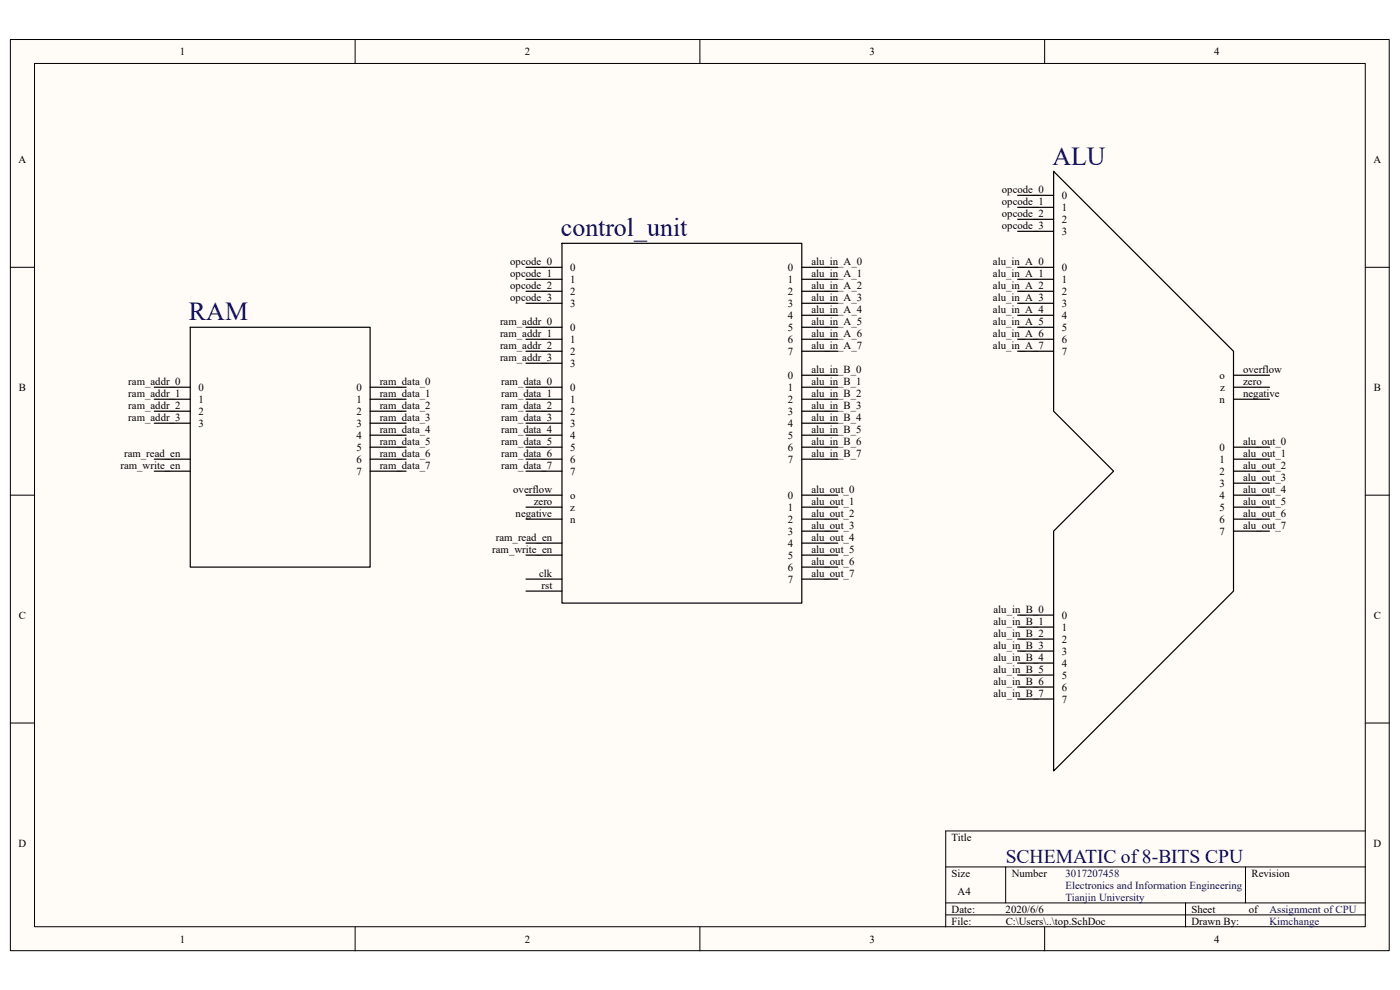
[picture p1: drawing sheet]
<svg xmlns="http://www.w3.org/2000/svg" width="297mm" height="210mm" viewBox="0 0 297 210" stroke-linecap="round" stroke-linejoin="round" font-family="sans-serif">
<defs><g id="words">
<g font-size="5.5" fill="#000080">
<text x="223.3" y="34.9">ALU</text>
<text x="119" y="50.2">control_unit</text>
<text x="40.1" y="68">RAM</text>
</g>
<text font-size="4.1" fill="#000080" x="213.4" y="183">SCHEMATIC of 8-BITS CPU</text>
<g font-size="2.3">
<text x="38.2" y="11.7">1</text>
<text x="111.3" y="11.7">2</text>
<text x="184.5" y="11.7">3</text>
<text x="257.6" y="11.7">4</text>
<text x="3.9" y="34.6">A</text>
<text x="291.4" y="34.6">A</text>
<text x="212.6" y="40.9">opcode_0</text>
<text x="212.6" y="43.5">opcode_1</text>
<text x="212.6" y="46">opcode_2</text>
<text x="225.3" y="42.2">0</text>
<text x="225.3" y="44.7">1</text>
<text x="225.3" y="47.3">2</text>
<text x="212.6" y="48.6">opcode_3</text>
<text x="225.3" y="49.8">3</text>
<text x="108.2" y="56.2">opcode_0</text>
<text x="108.2" y="58.8">opcode_1</text>
<text x="121" y="57.5">0</text>
<text x="167.2" y="57.5">0</text>
<text x="172.1" y="56.2">alu_in_A_0</text>
<text x="172.1" y="58.8">alu_in_A_1</text>
<text x="210.7" y="56.2">alu_in_A_0</text>
<text x="210.7" y="58.8">alu_in_A_1</text>
<text x="225.3" y="57.5">0</text>
<text x="108.2" y="61.3">opcode_2</text>
<text x="108.2" y="63.8">opcode_3</text>
<text x="121" y="60">1</text>
<text x="121" y="62.6">2</text>
<text x="121" y="65.1">3</text>
<text x="167.2" y="60">1</text>
<text x="167.2" y="62.6">2</text>
<text x="167.2" y="65.1">3</text>
<text x="172.1" y="61.3">alu_in_A_2</text>
<text x="172.1" y="63.8">alu_in_A_3</text>
<text x="210.7" y="61.3">alu_in_A_2</text>
<text x="210.7" y="63.8">alu_in_A_3</text>
<text x="225.3" y="60">1</text>
<text x="225.3" y="62.6">2</text>
<text x="225.3" y="65.1">3</text>
<text x="106.1" y="68.9">ram_addr_0</text>
<text x="106.1" y="71.5">ram_addr_1</text>
<text x="121" y="70.2">0</text>
<text x="167.2" y="67.6">4</text>
<text x="167.2" y="70.2">5</text>
<text x="172.1" y="66.4">alu_in_A_4</text>
<text x="172.1" y="68.9">alu_in_A_5</text>
<text x="172.1" y="71.5">alu_in_A_6</text>
<text x="210.7" y="66.4">alu_in_A_4</text>
<text x="210.7" y="68.9">alu_in_A_5</text>
<text x="210.7" y="71.5">alu_in_A_6</text>
<text x="225.3" y="67.6">4</text>
<text x="225.3" y="70.2">5</text>
<text x="106.1" y="74">ram_addr_2</text>
<text x="106.1" y="76.6">ram_addr_3</text>
<text x="121" y="72.7">1</text>
<text x="121" y="75.3">2</text>
<text x="121" y="77.9">3</text>
<text x="167.2" y="72.7">6</text>
<text x="167.2" y="75.3">7</text>
<text x="172.1" y="74">alu_in_A_7</text>
<text x="210.7" y="74">alu_in_A_7</text>
<text x="225.3" y="72.7">6</text>
<text x="225.3" y="75.3">7</text>
<text x="4" y="82.9">B</text>
<text x="27.2" y="81.7">ram_addr_0</text>
<text x="42.1" y="82.9">0</text>
<text x="75.6" y="82.9">0</text>
<text x="80.6" y="81.7">ram_data_0</text>
<text x="106.3" y="81.7">ram_data_0</text>
<text x="121" y="82.9">0</text>
<text x="167.2" y="80.4">0</text>
<text x="167.2" y="82.9">1</text>
<text x="172.1" y="79.1">alu_in_B_0</text>
<text x="172.1" y="81.7">alu_in_B_1</text>
<text x="258.7" y="80.4">o</text>
<text x="258.9" y="82.9">z</text>
<text x="263.7" y="79.1">overflow</text>
<text x="263.7" y="81.7">zero</text>
<text x="291.5" y="82.9">B</text>
<text x="27.2" y="84.2">ram_addr_1</text>
<text x="27.2" y="86.7">ram_addr_2</text>
<text x="27.2" y="89.3">ram_addr_3</text>
<text x="42.1" y="85.5">1</text>
<text x="42.1" y="88">2</text>
<text x="75.6" y="85.5">1</text>
<text x="75.6" y="88">2</text>
<text x="80.6" y="84.2">ram_data_1</text>
<text x="80.6" y="86.7">ram_data_2</text>
<text x="80.6" y="89.3">ram_data_3</text>
<text x="106.3" y="84.2">ram_data_1</text>
<text x="106.3" y="86.7">ram_data_2</text>
<text x="106.3" y="89.3">ram_data_3</text>
<text x="121" y="85.5">1</text>
<text x="121" y="88">2</text>
<text x="167.2" y="85.5">2</text>
<text x="167.2" y="88">3</text>
<text x="172.1" y="84.2">alu_in_B_2</text>
<text x="172.1" y="86.7">alu_in_B_3</text>
<text x="172.1" y="89.3">alu_in_B_4</text>
<text x="258.7" y="85.5">n</text>
<text x="263.7" y="84.2">negative</text>
<text x="42.1" y="90.6">3</text>
<text x="75.6" y="90.6">3</text>
<text x="75.6" y="93.1">4</text>
<text x="75.6" y="95.6">5</text>
<text x="80.6" y="91.8">ram_data_4</text>
<text x="80.6" y="94.4">ram_data_5</text>
<text x="106.3" y="91.8">ram_data_4</text>
<text x="106.3" y="94.4">ram_data_5</text>
<text x="121" y="90.6">3</text>
<text x="121" y="93.1">4</text>
<text x="121" y="95.6">5</text>
<text x="167.2" y="90.6">4</text>
<text x="167.2" y="93.1">5</text>
<text x="167.2" y="95.6">6</text>
<text x="172.1" y="91.8">alu_in_B_5</text>
<text x="172.1" y="94.4">alu_in_B_6</text>
<text x="258.7" y="95.6">0</text>
<text x="263.7" y="94.4">alu_out_0</text>
<text x="25.6" y="99.4">ram_write_en</text>
<text x="26.3" y="96.9">ram_read_en</text>
<text x="75.6" y="98.2">6</text>
<text x="75.6" y="100.7">7</text>
<text x="80.6" y="96.9">ram_data_6</text>
<text x="80.6" y="99.4">ram_data_7</text>
<text x="106.3" y="96.9">ram_data_6</text>
<text x="106.3" y="99.4">ram_data_7</text>
<text x="121" y="98.2">6</text>
<text x="121" y="100.7">7</text>
<text x="167.2" y="98.2">7</text>
<text x="172.1" y="96.9">alu_in_B_7</text>
<text x="258.7" y="98.2">1</text>
<text x="258.7" y="100.7">2</text>
<text x="263.7" y="96.9">alu_out_1</text>
<text x="263.7" y="99.4">alu_out_2</text>
<text x="263.7" y="102">alu_out_3</text>
<text x="108.9" y="104.6">overflow</text>
<text x="113.2" y="107.1">zero</text>
<text x="121" y="105.8">o</text>
<text x="167.2" y="105.8">0</text>
<text x="172.1" y="104.6">alu_out_0</text>
<text x="172.1" y="107.1">alu_out_1</text>
<text x="258.7" y="103.3">3</text>
<text x="258.7" y="105.8">4</text>
<text x="263.7" y="104.6">alu_out_4</text>
<text x="263.7" y="107.1">alu_out_5</text>
<text x="109.4" y="109.6">negative</text>
<text x="121" y="108.4">z</text>
<text x="121" y="110.9">n</text>
<text x="167.2" y="108.4">1</text>
<text x="167.2" y="110.9">2</text>
<text x="167.2" y="113.5">3</text>
<text x="172.1" y="109.6">alu_out_2</text>
<text x="172.1" y="112.2">alu_out_3</text>
<text x="258.7" y="108.4">5</text>
<text x="258.7" y="110.9">6</text>
<text x="258.7" y="113.5">7</text>
<text x="263.7" y="109.6">alu_out_6</text>
<text x="263.7" y="112.2">alu_out_7</text>
<text x="104.4" y="117.3">ram_write_en</text>
<text x="105.2" y="114.7">ram_read_en</text>
<text x="167.2" y="116">4</text>
<text x="167.2" y="118.5">5</text>
<text x="172.1" y="114.7">alu_out_4</text>
<text x="172.1" y="117.3">alu_out_5</text>
<text x="172.1" y="119.8">alu_out_6</text>
<text x="114.4" y="122.3">clk</text>
<text x="114.9" y="124.9">rst</text>
<text x="167.2" y="121.1">6</text>
<text x="167.2" y="123.6">7</text>
<text x="172.1" y="122.3">alu_out_7</text>
<text x="4" y="131.3">C</text>
<text x="210.8" y="130">alu_in_B_0</text>
<text x="225.3" y="131.3">0</text>
<text x="291.5" y="131.3">C</text>
<text x="210.8" y="132.5">alu_in_B_1</text>
<text x="210.8" y="135.1">alu_in_B_2</text>
<text x="210.8" y="137.6">alu_in_B_3</text>
<text x="225.3" y="133.8">1</text>
<text x="225.3" y="136.4">2</text>
<text x="210.8" y="140.2">alu_in_B_4</text>
<text x="210.8" y="142.7">alu_in_B_5</text>
<text x="225.3" y="138.9">3</text>
<text x="225.3" y="141.4">4</text>
<text x="225.3" y="144">5</text>
<text x="210.8" y="145.2">alu_in_B_6</text>
<text x="210.8" y="147.8">alu_in_B_7</text>
<text x="225.3" y="146.5">6</text>
<text x="225.3" y="149.1">7</text>
<text x="3.9" y="179.6">D</text>
<text x="201.9" y="178.3">Title</text>
<text x="291.4" y="179.6">D</text>
<text x="201.9" y="186">Size</text>
<text x="214.6" y="186">Number</text>
<text x="265.5" y="186">Revision</text>
<text x="203.2" y="189.8">A4</text>
<text x="201.9" y="193.6">Date:</text>
<text x="201.9" y="196.1">File:</text>
<text x="213.3" y="193.6">2020/6/6</text>
<text x="213.4" y="196.1">C:\Users\..\top.SchDoc</text>
<text x="252.8" y="196.1">Drawn By:</text>
<text x="252.8" y="193.6">Sheet</text>
<text x="265" y="193.6">of</text>
<text x="38.2" y="199.9">1</text>
<text x="111.3" y="199.9">2</text>
<text x="184.5" y="199.9">3</text>
<text x="257.6" y="199.9">4</text>
</g>
<g font-size="2.3" fill="#000080">
<text x="226.1" y="186">3017207458</text>
<text x="226.1" y="188.5">Electronics and Information Engineering</text>
<text x="226.1" y="191.1">Tianjin University</text>
<text x="269.3" y="196.1">Kimchange</text>
<text x="269.3" y="193.6">Assignment of CPU</text>
</g>
</g></defs>
<path d="M2.2 8.4h292.5v193.3h-292.5z" fill="#fffcf8"/>
<path d="M2.2 8.4h292.5v193.3h-292.5z" fill="none" stroke="#000" stroke-width=".21"/>
<path d="M7.4 13.5h282.2v183.1h-282.2z" fill="#fffcf8"/>
<g fill="none" stroke="#000" stroke-width=".21">
<path d="M7.3 13.5h282.3v183.1h-282.3zM75.3 8.4v5.1M148.5 8.4v5.1M221.6 8.4v5.1M2.2 56.7h5.1M289.7 56.7h5.1M2.2 105h5.1M289.7 105h5.1M2.2 153.4h5.1M289.7 153.4h5.1M289.7 176.3h-89.1v20.3M75.3 196.6v5.1"/>
<path d="M148.5 196.6v5.1M200.6 183.9h89.1M200.6 191.5h89.1M200.6 194.1h89.1M213.4 183.9v7.6M221.6 196.6v5.1M251.5 191.5v5.1M264.2 183.9v7.6"/>
</g>
<g fill="none" stroke="#000" stroke-width=".25">
<path d="M223.5 36.4l38.2 38.1v50.9l-38.2 38.2v-50.9l12.7-12.7-12.7-12.8zM111.6 56.7h7.6M111.6 59.2h7.6M119.2 51.6h50.9v76.3h-50.9zM170.1 56.7h7.6M170.1 59.2h7.6M215.9 41.4h7.6M215.9 44h7.6M215.9 46.5h7.6M215.9 49.1h7.6M215.9 56.7h7.6M215.9 59.2h7.6"/>
<path d="M40.4 69.4h38.1v50.9h-38.1zM111.6 61.8h7.6M111.6 64.3h7.6M111.6 69.4h7.6M111.6 72h7.6M111.6 74.5h7.6M111.6 77.1h7.6M170.1 61.8h7.6M170.1 64.3h7.6M170.1 66.9h7.6M170.1 69.4h7.6M170.1 72h7.6"/>
<path d="M170.1 74.5h7.6M170.1 79.6h7.6M215.9 61.8h7.6M215.9 64.3h7.6M215.9 66.9h7.6M215.9 69.4h7.6M215.9 72h7.6M215.9 74.5h7.6M261.7 79.6h7.6M32.7 97.4h7.7M32.7 100h7.7M32.7 82.1h7.7"/>
<path d="M32.7 84.7h7.7M32.7 87.2h7.7M32.7 89.8h7.7M78.5 94.9h7.7M78.5 97.4h7.7M78.5 100h7.7M78.5 82.1h7.7M78.5 84.7h7.7M78.5 87.2h7.7M78.5 89.8h7.7M78.5 92.3h7.7M111.6 94.9h7.6"/>
<path d="M111.6 97.4h7.6M111.6 100h7.6M111.6 82.1h7.6M111.6 84.7h7.6M111.6 87.2h7.6M111.6 89.8h7.6M111.6 92.3h7.6M170.1 94.9h7.6M170.1 97.4h7.6M170.1 82.1h7.6M170.1 84.7h7.6M170.1 87.2h7.6"/>
<path d="M170.1 89.8h7.6M170.1 92.3h7.6M261.7 94.9h7.6M261.7 97.4h7.6M261.7 100h7.6M261.7 82.1h7.6M261.7 84.7h7.6M111.6 105h7.6M111.6 107.6h7.6M111.6 110.1h7.6M111.6 115.2h7.6M111.6 117.8h7.6"/>
<path d="M170.1 105h7.6M170.1 107.6h7.6M170.1 110.1h7.6M170.1 112.7h7.6M170.1 115.2h7.6M170.1 117.8h7.6M261.7 102.5h7.6M261.7 105h7.6M261.7 107.6h7.6M261.7 110.1h7.6M261.7 112.7h7.6M111.6 122.9h7.6"/>
<path d="M111.6 125.4h7.6M170.1 120.3h7.6M170.1 122.9h7.6M215.9 130.5h7.6M215.9 133h7.6M215.9 135.6h7.6M215.9 138.1h7.6M215.9 140.7h7.6M215.9 143.2h7.6M215.9 145.7h7.6M215.9 148.3h7.6"/>
</g>
<use href="#words"/>
</svg>
